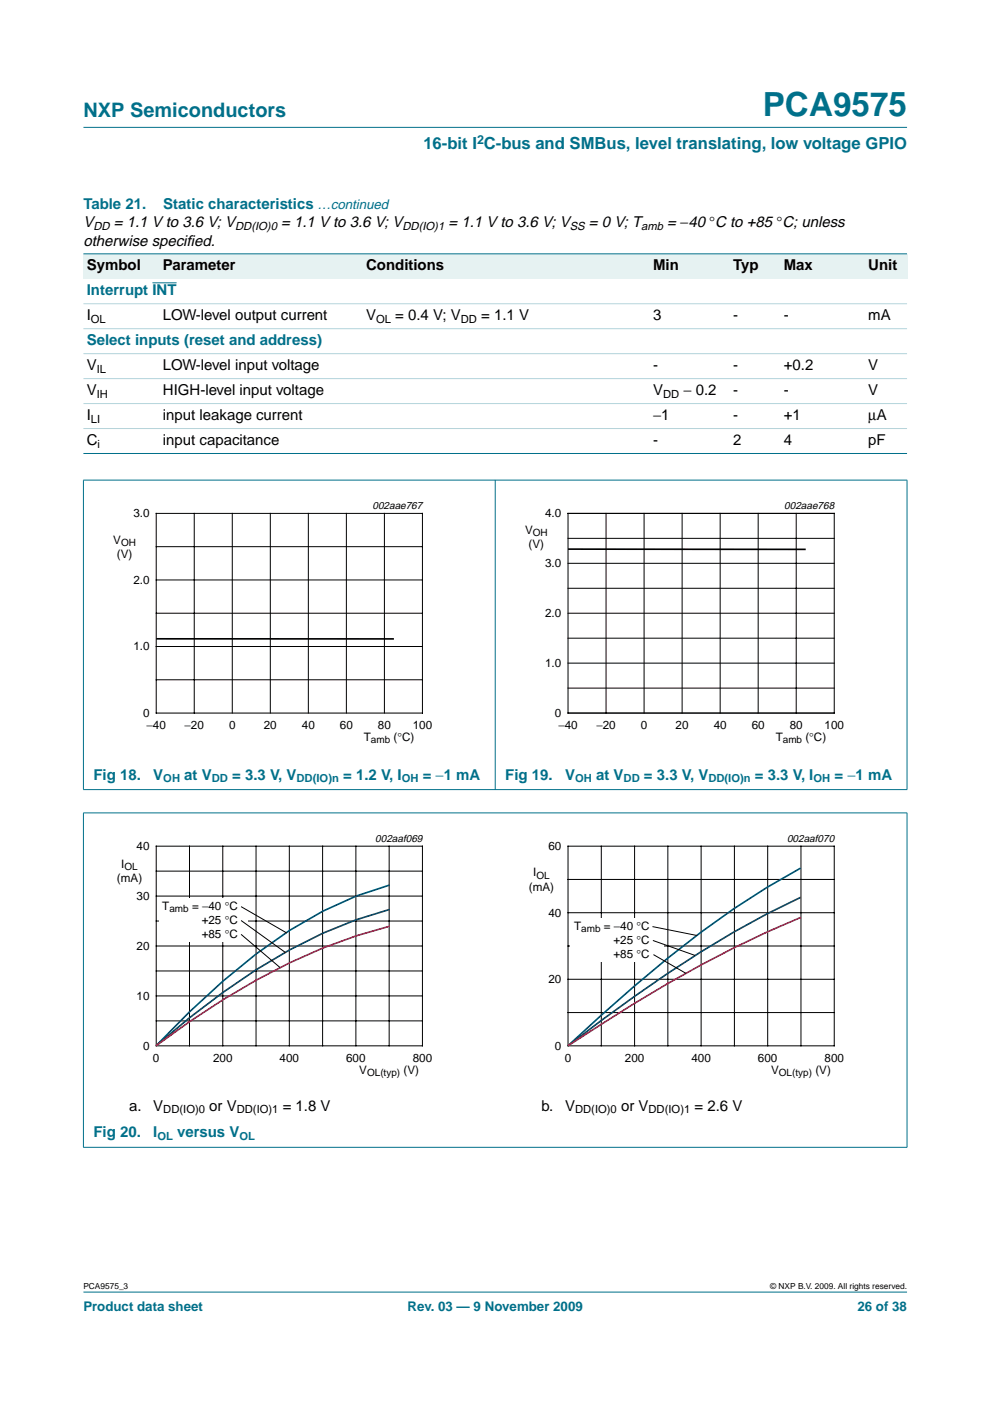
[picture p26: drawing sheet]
<svg xmlns="http://www.w3.org/2000/svg" width="210mm" height="297mm" viewBox="0 0 210 297" stroke-linecap="round" stroke-linejoin="round" font-family="sans-serif">
<defs><g id="words">
<text font-size="7.1" fill="#00708a" x="161.7" y="24.7">PCA9575</text>
<text font-size="4.2" fill="#00708a" x="17.7" y="24.9">NXP Semiconductors</text>
<text font-size="3.5" fill="#00708a" x="89.8" y="31.6">16-bit I C-bus and SMBus, level translating, low voltage GPIO</text>
<g font-size="3.2" fill="#00708a">
<text x="17.7" y="44.3">Table 21.</text>
<text x="34.6" y="44.3">Static characteristics …continued</text>
<text x="18.4" y="62.6">Interrupt INT</text>
<text x="18.4" y="73.2">Select inputs (reset and address)</text>
<text x="19.8" y="165.3">Fig 18.</text>
<text x="32.5" y="165.3">V</text>
<text x="39.1" y="165.3">at V</text>
<text x="49.2" y="165.3">= 3.3 V, V</text>
<text x="72.7" y="165.3">= 1.2 V, I</text>
<text x="89.6" y="165.3">= −1 mA</text>
<text x="107.1" y="165.3">Fig 19.</text>
<text x="119.8" y="165.3">V</text>
<text x="126.4" y="165.3">at V</text>
<text x="136.5" y="165.3">= 3.3 V, V</text>
<text x="160.1" y="165.3">= 3.3 V, I</text>
<text x="176.9" y="165.3">= −1 mA</text>
<text x="19.8" y="241.1">Fig 20.</text>
<text x="32.5" y="241.1">I</text>
<text x="37.6" y="241.1">versus V</text>
</g>
<g font-size="3.2">
<text x="17.7" y="48.2">V</text>
<text x="17.7" y="52.1">otherwise specif</text>
<text x="24.1" y="48.2">= 1.1 V to 3.6 V; V</text>
<text x="39.6" y="52.1">ied.</text>
<text x="59.6" y="48.2">= 1.1 V to 3.6 V; V</text>
<text x="95.1" y="48.2">= 1.1 V to 3.6 V; V</text>
<text x="124.9" y="48.2">= 0 V; T</text>
<text x="141.5" y="48.2">= −40 °C to +85 °C; unless</text>
<text x="18.4" y="57.3">Symbol</text>
<text x="34.5" y="57.3">Parameter</text>
<text x="77.6" y="57.3">Conditions</text>
<text x="138.5" y="57.3">Min</text>
<text x="155.4" y="57.3">Typ</text>
<text x="166.2" y="57.3">Max</text>
<text x="184.1" y="57.3">Unit</text>
<text x="18.4" y="67.9">I</text>
<text x="34.5" y="67.9">LOW-level output current</text>
<text x="77.6" y="67.9">V</text>
<text x="83.8" y="67.9">= 0.4 V; V</text>
<text x="102" y="67.9">= 1.1 V</text>
<text x="138.5" y="67.9">3</text>
<text x="155.4" y="67.9">-</text>
<text x="166.2" y="67.9">-</text>
<text x="184.1" y="67.9">mA</text>
<text x="18.4" y="83.8">V</text>
<text x="18.4" y="78.5">V</text>
<text x="34.5" y="78.5">LOW-level input voltage</text>
<text x="34.5" y="83.8">HIGH-level input voltage</text>
<text x="138.5" y="78.5">-</text>
<text x="138.5" y="83.8">V</text>
<text x="144.9" y="83.8">− 0.2</text>
<text x="155.4" y="78.5">-</text>
<text x="155.4" y="83.8">-</text>
<text x="166.2" y="78.5">+0.2</text>
<text x="166.2" y="83.8">-</text>
<text x="184.1" y="78.5">V</text>
<text x="184.1" y="83.8">V</text>
<text x="18.4" y="89.1">I</text>
<text x="34.5" y="89.1">input leakage current</text>
<text x="138.5" y="89.1">−1</text>
<text x="155.4" y="89.1">-</text>
<text x="166.2" y="89.1">+1</text>
<text x="184.1" y="89.1">µA</text>
<text x="18.4" y="94.4">C</text>
<text x="34.5" y="94.4">input capacitance</text>
<text x="138.5" y="94.4">-</text>
<text x="155.4" y="94.4">2</text>
<text x="166.2" y="94.4">4</text>
<text x="184.1" y="94.4">pF</text>
<text x="27.4" y="235.5">a.</text>
<text x="32.5" y="235.5">V</text>
<text x="44.4" y="235.5">or V</text>
<text x="59.9" y="235.5">= 1.8 V</text>
<text x="114.8" y="235.5">b.</text>
<text x="119.8" y="235.5">V</text>
<text x="131.7" y="235.5">or V</text>
<text x="147.2" y="235.5">= 2.6 V</text>
</g>
<g font-size="2.8" fill="#00708a">
<text x="17.7" y="278">Product data sheet</text>
<text x="86.4" y="278">Rev. 03 — 9 November 2009</text>
<text x="181.8" y="278">26 of 38</text>
</g>
<text font-size="2.6" fill="#00708a" x="101.1" y="30.5">2</text>
<g font-size="2.5">
<text x="28.3" y="109.7">3.0</text>
<text x="111.3" y="113.1">V</text>
<text x="115.6" y="109.7">4.0</text>
<text x="24" y="115.3">V</text>
<text x="24.8" y="118.3">(V)</text>
<text x="112.1" y="116.1">(V)</text>
<text x="28.3" y="123.8">2.0</text>
<text x="115.6" y="120.3">3.0</text>
<text x="115.6" y="130.9">2.0</text>
<text x="28.3" y="137.9">1.0</text>
<text x="115.6" y="141.4">1.0</text>
<text x="30.3" y="152">0</text>
<text x="31.1" y="154.6">−40</text>
<text x="39.1" y="154.6">−20</text>
<text x="48.6" y="154.6">0</text>
<text x="55.9" y="154.6">20</text>
<text x="64" y="154.6">40</text>
<text x="72.1" y="154.6">60</text>
<text x="80.1" y="154.6">80</text>
<text x="87.5" y="154.6">100</text>
<text x="117.7" y="152">0</text>
<text x="118.4" y="154.6">−40</text>
<text x="126.4" y="154.6">−20</text>
<text x="135.9" y="154.6">0</text>
<text x="143.3" y="154.6">20</text>
<text x="151.3" y="154.6">40</text>
<text x="159.4" y="154.6">60</text>
<text x="167.4" y="154.6">80</text>
<text x="174.8" y="154.6">100</text>
<text x="77.1" y="157.1">T</text>
<text x="83.5" y="157.1">(°C)</text>
<text x="164.5" y="157.1">T</text>
<text x="170.8" y="157.1">(°C)</text>
<text x="25.7" y="184">I</text>
<text x="29" y="180.3">40</text>
<text x="113" y="185.8">I</text>
<text x="116.3" y="180.3">60</text>
<text x="24.8" y="187">(mA)</text>
<text x="29" y="190.8">30</text>
<text x="112.1" y="188.8">(mA)</text>
<text x="34.4" y="192.9">T</text>
<text x="40.7" y="192.9">= −40</text>
<text x="42.8" y="195.9">+25</text>
<text x="47.6" y="195.9">°C</text>
<text x="47.6" y="192.9">°C</text>
<text x="116.3" y="194.4">40</text>
<text x="121.7" y="197.2">T</text>
<text x="128" y="197.2">= −40</text>
<text x="135" y="197.2">°C</text>
<text x="29" y="201.4">20</text>
<text x="42.8" y="198.9">+85</text>
<text x="47.6" y="198.9">°C</text>
<text x="130.1" y="200.2">+25</text>
<text x="130.1" y="203.2">+85</text>
<text x="135" y="200.2">°C</text>
<text x="135" y="203.2">°C</text>
<text x="116.3" y="208.5">20</text>
<text x="29" y="212">10</text>
<text x="30.3" y="222.6">0</text>
<text x="32.4" y="225.1">0</text>
<text x="45.2" y="225.1">200</text>
<text x="59.3" y="225.1">400</text>
<text x="73.4" y="225.1">600</text>
<text x="76.2" y="227.7">V</text>
<text x="85.6" y="227.7">(V)</text>
<text x="87.5" y="225.1">800</text>
<text x="117.7" y="222.6">0</text>
<text x="119.7" y="225.1">0</text>
<text x="132.5" y="225.1">200</text>
<text x="146.6" y="225.1">400</text>
<text x="160.7" y="225.1">600</text>
<text x="163.5" y="227.7">V</text>
<text x="172.9" y="227.7">(V)</text>
<text x="174.8" y="225.1">800</text>
</g>
<g font-size="2.4">
<text x="19.8" y="48.7">DD</text>
<text x="49.9" y="48.7">DD(IO)0</text>
<text x="85.3" y="48.7">DD(IO)1</text>
<text x="120.8" y="48.7">SS</text>
<text x="136" y="48.7">amb</text>
<text x="19.3" y="68.5">OL</text>
<text x="79.7" y="68.5">OL</text>
<text x="97.7" y="68.5">DD</text>
<text x="20.5" y="79.1">IL</text>
<text x="19.3" y="89.7">LI</text>
<text x="20.5" y="84.4">IH</text>
<text x="140.6" y="84.4">DD</text>
<text x="20.7" y="95">i</text>
<text x="34.6" y="236.1">DD(IO)0</text>
<text x="50.2" y="236.1">DD(IO)1</text>
<text x="121.9" y="236.1">DD(IO)0</text>
<text x="137.5" y="236.1">DD(IO)1</text>
</g>
<g font-size="2.4" fill="#00708a">
<text x="34.6" y="165.9">OH</text>
<text x="44.9" y="165.9">DD</text>
<text x="62.9" y="165.9">DD(IO)n</text>
<text x="85.2" y="165.9">OH</text>
<text x="121.9" y="165.9">OH</text>
<text x="132.2" y="165.9">DD</text>
<text x="150.2" y="165.9">DD(IO)n</text>
<text x="172.5" y="165.9">OH</text>
<text x="33.4" y="241.7">OL</text>
<text x="50.8" y="241.7">OL</text>
</g>
<g font-size="2.2">
<text x="79" y="108">002aae767</text>
<text x="166.3" y="108">002aae768</text>
<text x="79.6" y="178.6">002aaf069</text>
<text x="166.9" y="178.6">002aaf070</text>
</g>
<g font-size="2.1">
<text x="113" y="113.6">OH</text>
<text x="25.7" y="115.7">OH</text>
<text x="78.7" y="157.6">amb</text>
<text x="166" y="157.6">amb</text>
<text x="26.4" y="184.5">OL</text>
<text x="113.7" y="186.3">OL</text>
<text x="35.9" y="193.4">amb</text>
<text x="123.2" y="197.7">amb</text>
<text x="77.8" y="228.2">OL(typ)</text>
<text x="165.1" y="228.2">OL(typ)</text>
</g>
<g font-size="1.8">
<text x="17.7" y="273.4">PCA9575_3</text>
<text x="163.3" y="273.4">© NXP B.V. 2009. All rights reserved.</text>
</g>
</g></defs>
<g fill="#00708a" stroke="#00708a" stroke-width=".21">
<path d="M17.7 273.9h174.6z"/>
<path d="M17.7 27h174.6z"/>
</g>
<path d="M32.3 60h5.1" fill="none" stroke="#00708a" stroke-width=".21"/>
<g fill="#e6f2f2">
<path d="M17.7 53.8h16.1v5.3h-16.1z" fill-rule="evenodd"/>
<path d="M33.8 53.8h43.1v5.3h-43.1z" fill-rule="evenodd"/>
<path d="M76.9 53.8h53.7v5.3h-53.7z" fill-rule="evenodd"/>
<path d="M130.6 53.8h7.2v5.3h-7.2z" fill-rule="evenodd"/>
<path d="M137.8 53.8h16.9v5.3h-16.9z" fill-rule="evenodd"/>
<path d="M154.7 53.8h10.8v5.3h-10.8z" fill-rule="evenodd"/>
<path d="M165.5 53.8h17.9v5.3h-17.9z" fill-rule="evenodd"/>
<path d="M183.4 53.8h8.9v5.3h-8.9z" fill-rule="evenodd"/>
</g>
<g fill="#00708a" stroke="#00708a" stroke-width=".21">
<path d="M17.7 53.8h174.6z"/>
<path d="M17.7 96.1h174.6z"/>
<path d="M17.7 101.8v65.6z"/>
<path d="M105 101.8v65.7z"/>
<path d="M192.3 101.8v65.6z"/>
<path d="M17.6 101.8h174.8z"/>
<path d="M17.6 167.4h174.8z"/>
<path d="M17.7 172.4v70.8z"/>
<path d="M192.3 172.4v70.8z"/>
<path d="M17.6 172.3h174.8z"/>
<path d="M17.6 243.3h174.8z"/>
</g>
<g fill="#b3d4db" stroke="#b3d4db" stroke-width=".21">
<path d="M17.7 64.4h174.6z"/>
<path d="M17.7 69.7h174.6z"/>
<path d="M17.7 75h174.6z"/>
<path d="M17.7 80.3h174.6z"/>
<path d="M17.7 85.6h174.6z"/>
<path d="M17.7 90.9h174.6z"/>
</g>
<path d="M20.4 106h81.9v52.2h-81.9zM107.7 106h81.9v52.2h-81.9zM20.4 176.6h81.9v52.2h-81.9z" fill="none" stroke="#fff" stroke-width=".21"/>
<g fill="none" stroke="#000" stroke-width=".21">
<path d="M33.1 108.8h56.5v42.4h-56.5zM33.1 115.9h56.5M41.2 108.8v42.4M49.2 108.8v42.4M57.3 108.8v42.4M65.4 108.8v42.4M73.4 108.8v42.4M81.5 108.8v42.4M120.4 108.8h56.5v42.4h-56.5zM120.4 114.1h56.5M120.4 119.4h56.5M128.5 108.8v42.4"/>
<path d="M136.6 108.8v42.4M144.6 108.8v42.4M152.7 108.8v42.4M160.8 108.8v42.4M168.8 108.8v42.4M33.1 123h56.5M33.1 130h56.5M33.1 137.1h56.5M120.4 130h56.5M120.4 135.3h56.5M120.4 124.7h56.5M33.1 144.1h56.5"/>
<path d="M120.4 145.9h56.5M120.4 140.6h56.5M33.1 179.4h56.5v42.3h-56.5zM40.2 179.4v42.3M47.2 179.4v42.3M54.3 179.4v42.3M61.3 179.4v42.3M68.4 179.4v42.3M75.5 179.4v42.3M82.5 179.4v42.3M33.1 195.3h56.5M33.1 190h56.5"/>
<path d="M33.1 184.7h56.5M33.1 216.4h56.5M33.1 211.2h56.5M33.1 205.9h56.5M33.1 200.6h56.5"/>
</g>
<path d="M120.4 116.4l50.4 .1M33.1 135.4l50.4 .1" fill="none" stroke="#000" stroke-width=".35"/>
<path d="M33.7 190.5h18.7v9.1h-18.7z" fill="#fff"/>
<path d="M82.6 187.6a81.2 81.2 0 0 0-28.3 14.6l-7 5.8-7.1 6.5-7.1 7.2" fill="none" stroke="#003883" stroke-width=".35"/>
<path d="M82.6 192.8a97.9 97.9 0 0 0-28.3 12.8l-7 4.8-7.1 5.4-7.1 5.9" fill="none" stroke="#005042" stroke-width=".35"/>
<path d="M82.6 196.4a119.7 119.7 0 0 0-35.3 15.6l-7.1 4.6-7.1 5.1" fill="none" stroke="#e3004a" stroke-width=".35"/>
<g fill="none" stroke="#000" stroke-width=".21">
<path d="M120.4 179.4h56.5v42.3h-56.5zM127.5 179.4v42.3M134.5 179.4v42.3M141.6 179.4v42.3M148.7 179.4v42.3M155.7 179.4v42.3M162.8 179.4v42.3M169.8 179.4v42.3M51.1 198.1l8.3 7.1M51.1 195.2l9.4 6.7M51.1 192.2l9.7 5.6M120.4 186.5h56.5"/>
<path d="M120.4 193.5h56.5M120.4 200.6h56.5M120.4 207.6h56.5M120.4 214.7h56.5"/>
</g>
<path d="M107.7 176.6h81.9v52.2h-81.9z" fill="none" stroke="#fff" stroke-width=".21"/>
<path d="M121 194.7h19.8v9.2h-19.8z" fill="#fff"/>
<path d="M169.7 184.1a188.9 188.9 0 0 0-35.2 25l-14.1 12.6" fill="none" stroke="#003883" stroke-width=".35"/>
<path d="M169.7 190.3a241.1 241.1 0 0 0-42.2 26.1l-7.1 5.3" fill="none" stroke="#005042" stroke-width=".35"/>
<path d="M169.7 194.5a262.1 262.1 0 0 0-42.2 22.7l-7.1 4.5" fill="none" stroke="#e3004a" stroke-width=".35"/>
<path d="M138.3 196.5l9.4 1.8M138.4 199.4l9 3.2M138.5 202.4l7 4" fill="none" stroke="#000" stroke-width=".21"/>
<use href="#words"/>
</svg>
